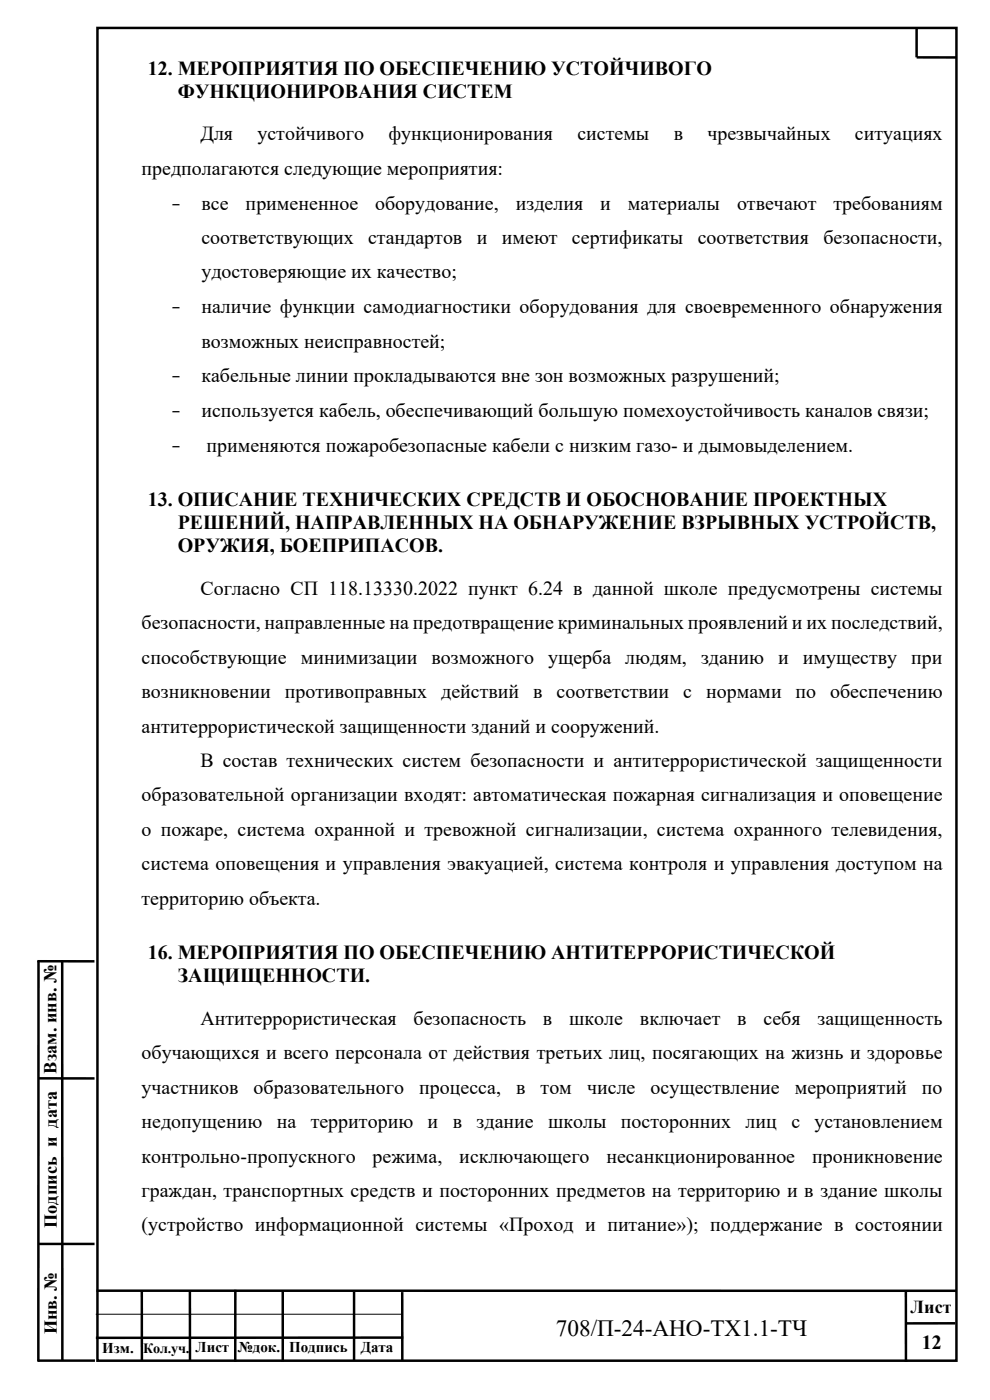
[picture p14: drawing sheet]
<svg xmlns="http://www.w3.org/2000/svg" width="210mm" height="297mm" viewBox="0 0 210 297" stroke-linecap="round" stroke-linejoin="round" font-family="sans-serif">
<defs><g id="words">
<text font-size="4.9" x="117.9" y="283.4">708/П-24-АНО-ТХ1.1-ТЧ</text>
<g font-size="4.2">
<text x="31.4" y="15.8">12. МЕРОПРИЯТИЯ ПО ОБЕСПЕЧЕНИЮ УСТОЙЧИВОГО</text>
<text x="37.7" y="20.7">ФУНКЦИОНИРОВАНИЯ СИСТЕМ</text>
<text x="42.5" y="29.8">Для</text>
<text x="54.6" y="29.8">устойчивого</text>
<text x="82.4" y="29.8">функционирования</text>
<text x="122.5" y="29.8">системы</text>
<text x="142.9" y="29.8">в</text>
<text x="150.1" y="29.8">чрезвычайных</text>
<text x="181.4" y="29.8">ситуациях</text>
<text x="30" y="37.1">предполагаются следующие мероприятия:</text>
<text x="36.4" y="44.5">-</text>
<text x="42.7" y="44.5">все</text>
<text x="52.1" y="44.5">примененное</text>
<text x="79.6" y="44.5">оборудование,</text>
<text x="109.5" y="44.5">изделия</text>
<text x="127.4" y="44.5">и</text>
<text x="133.2" y="44.5">материалы</text>
<text x="156.4" y="44.5">отвечают</text>
<text x="176.8" y="44.5">требованиям</text>
<text x="42.7" y="51.8">соответствующих</text>
<text x="78.1" y="51.8">стандартов</text>
<text x="101.1" y="51.8">и</text>
<text x="106.5" y="51.8">имеют</text>
<text x="121.3" y="51.8">сертификаты</text>
<text x="148" y="51.8">соответствия</text>
<text x="174.7" y="51.8">безопасности,</text>
<text x="42.7" y="59.1">удостоверяющие их качество;</text>
<text x="36.4" y="66.4">-</text>
<text x="42.7" y="66.4">наличие функции самодиагностики оборудования для своевременного обнаружения</text>
<text x="42.7" y="73.8">возможных неисправностей;</text>
<text x="36.4" y="81.1">-</text>
<text x="42.7" y="81.1">кабельные линии прокладываются вне зон возможных разрушений;</text>
<text x="36.4" y="88.5">-</text>
<text x="42.7" y="88.5">используется кабель, обеспечивающий большую помехоустойчивость каналов связи;</text>
<text x="36.4" y="95.8">-</text>
<text x="43.8" y="95.8">применяются пожаробезопасные кабели с низким газо- и дымовыделением.</text>
<text x="31.4" y="107.4">13. ОПИСАНИЕ ТЕХНИЧЕСКИХ СРЕДСТВ И ОБОСНОВАНИЕ ПРОЕКТНЫХ</text>
<text x="37.7" y="112.3">РЕШЕНИЙ, НАПРАВЛЕННЫХ НА ОБНАРУЖЕНИЕ ВЗРЫВНЫХ УСТРОЙСТВ,</text>
<text x="37.7" y="117.1">ОРУЖИЯ, БОЕПРИПАСОВ.</text>
<text x="42.5" y="126.2">Согласно СП 118.13330.2022 пункт 6.24 в данной школе предусмотрены системы</text>
<text x="30" y="133.5">безопасности, направленные на предотвращение криминальных проявлений и их последствий,</text>
<text x="30" y="140.8">способствующие</text>
<text x="63.8" y="140.8">минимизации</text>
<text x="91.6" y="140.8">возможного</text>
<text x="116.3" y="140.8">ущерба людям,</text>
<text x="148.7" y="140.8">зданию</text>
<text x="165.1" y="140.8">и</text>
<text x="170.3" y="140.8">имуществу при</text>
<text x="30" y="148.1">возникновении противоправных</text>
<text x="93.6" y="148.1">действий в соответствии с нормами по обеспечению</text>
<text x="30" y="155.4">антитеррористической защищенности зданий и сооружений.</text>
<text x="42.5" y="162.7">В состав технических систем безопасности и антитеррористической защищенности</text>
<text x="30" y="170">образовательной организации входят: автоматическая пожарная сигнализация и оповещение</text>
<text x="30" y="177.3">о пожаре, система охранной и тревожной сигнализации, система охранного телевидения,</text>
<text x="30" y="184.7">система оповещения и управления эвакуацией, система контроля и управления доступом на</text>
<text x="30" y="192">территорию объекта.</text>
<text x="31.4" y="203.5">16. МЕРОПРИЯТИЯ ПО ОБЕСПЕЧЕНИЮ АНТИТЕРРОРИСТИЧЕСКОЙ</text>
<text x="37.7" y="208.4">ЗАЩИЩЕННОСТИ.</text>
<text x="42.5" y="217.5">Антитеррористическая</text>
<text x="87.7" y="217.5">безопасность</text>
<text x="115.2" y="217.5">в</text>
<text x="120.8" y="217.5">школе</text>
<text x="135.8" y="217.5">включает</text>
<text x="156.4" y="217.5">в</text>
<text x="162" y="217.5">себя</text>
<text x="173.4" y="217.5">защищенность</text>
<text x="30" y="224.8">обучающихся и всего персонала от действия третьих лиц, посягающих на жизнь и здоровье</text>
<text x="30" y="232.1">участников</text>
<text x="53.8" y="232.1">образовательного</text>
<text x="89" y="232.1">процесса,</text>
<text x="109.5" y="232.1">в</text>
<text x="114.7" y="232.1">том</text>
<text x="124.6" y="232.1">числе</text>
<text x="138" y="232.1">осуществление</text>
<text x="168.6" y="232.1">мероприятий</text>
<text x="195.6" y="232.1">по</text>
<text x="30" y="239.4">недопущению</text>
<text x="58.7" y="239.4">на</text>
<text x="65.9" y="239.4">территорию</text>
<text x="90.7" y="239.4">и</text>
<text x="96.1" y="239.4">в</text>
<text x="101.1" y="239.4">здание</text>
<text x="116.3" y="239.4">школы</text>
<text x="131.7" y="239.4">посторонних</text>
<text x="158.2" y="239.4">лиц</text>
<text x="167.9" y="239.4">с</text>
<text x="172.8" y="239.4">установлением</text>
<text x="30" y="246.7">контрольно-пропускного</text>
<text x="79.1" y="246.7">режима,</text>
<text x="97.4" y="246.7">исключающего</text>
<text x="128.7" y="246.7">несанкционированное</text>
<text x="172.3" y="246.7">проникновение</text>
<text x="30" y="254">граждан, транспортных средств и посторонних предметов на территорию и в здание школы</text>
<text x="30" y="261.3">(устройство информационной системы «Проход и питание»); поддержание в состоянии</text>
<text x="195.6" y="286.1">12</text>
</g>
<g font-size="3.9">
<text x="12" y="227.8" transform="rotate(-90 12 227.8)">Взам. инв. №</text>
<text x="12" y="260.5" transform="rotate(-90 12 260.5)">Подпись и дата</text>
<text x="193.2" y="278.7">Лист</text>
<text x="12" y="283.1" transform="rotate(-90 12 283.1)">Инв. №</text>
</g>
<g font-size="3.2">
<text x="21.7" y="287">Изм.</text>
<text x="41.5" y="286.9">Лист</text>
<text x="50.4" y="286.9">№док.</text>
<text x="61.3" y="286.9">Подпись</text>
<text x="76.5" y="286.9">Дата</text>
</g>
<text font-size="3" x="30.4" y="287.1">Кол.уч.</text>
</g></defs>
<g fill="none" stroke="#000" stroke-width=".53">
<path d="M20.7 5.9h182.2v282.8h-182.2zM194.5 6.2v6h8.5M7.9 203.9l12.1 .1M8.2 203.9l-.1 85M13.2 203.9v84.7M8.2 228.8h11.9M8.2 263.9h11.9M20.5 273.8l182.3 .1M30.1 274v14.7M40.3 273.8v14.8M49.9 273.6v15.3M60 274v14.9"/>
<path d="M75.1 274.1v14.6M85.3 274.1l.1 14.6M192.2 273.9v15M8 288.7h12.1M85.6 283.8h-65.3M202.7 280.8h-10.5"/>
</g>
<path d="M20.3 278.8h65" fill="none" stroke="#000" stroke-width=".21"/>
<use href="#words"/>
</svg>
